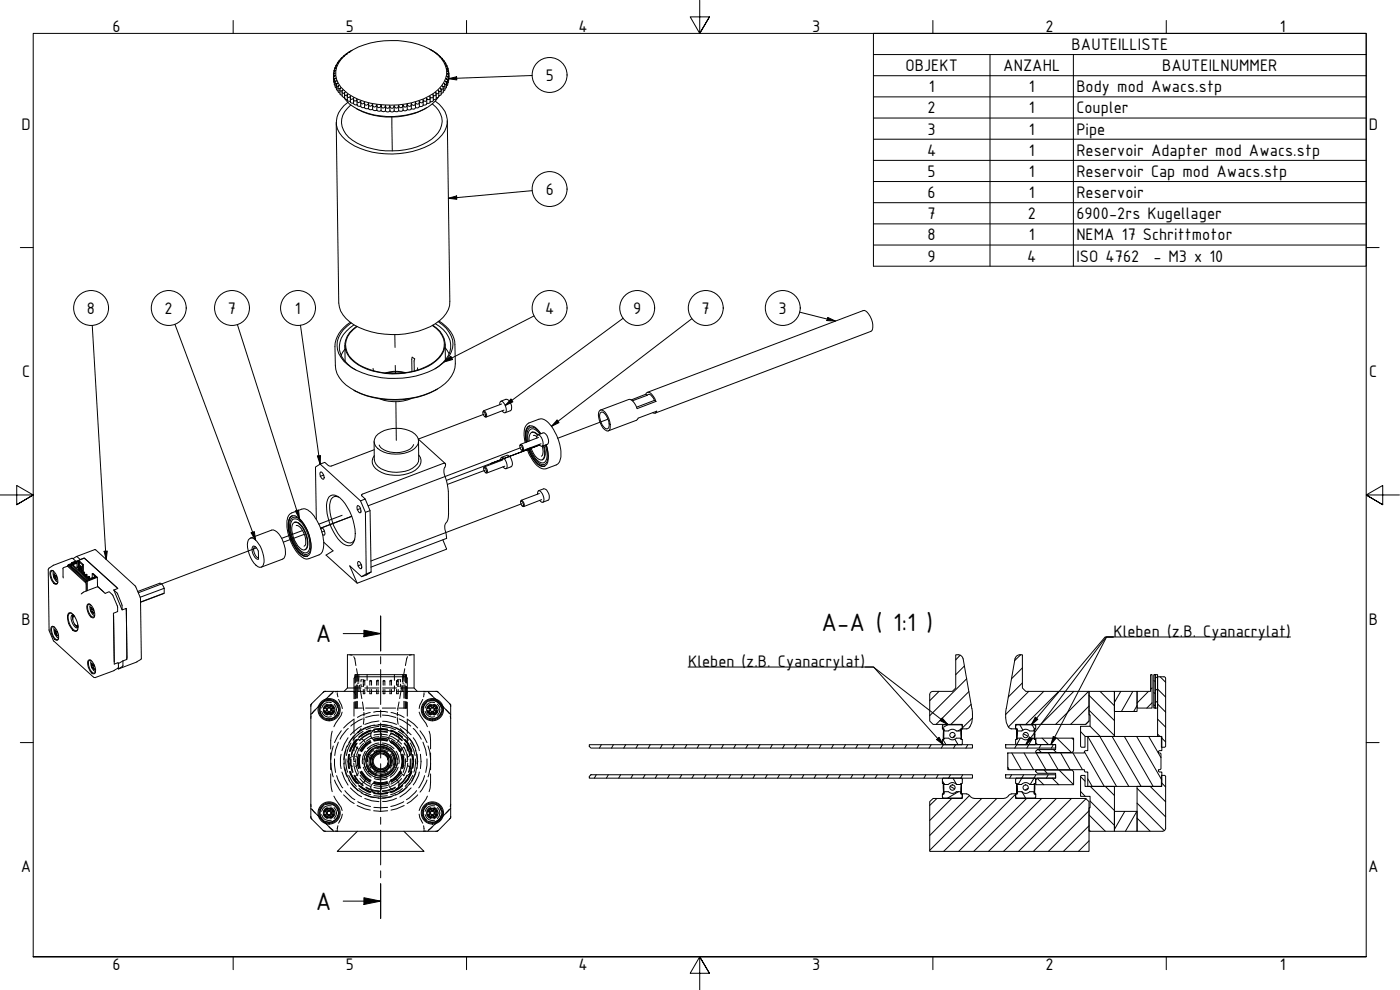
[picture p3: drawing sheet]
<svg xmlns="http://www.w3.org/2000/svg" width="420mm" height="297mm" viewBox="0 0 420 297" stroke-linecap="round" stroke-linejoin="round" font-family="sans-serif">
<defs><g id="words">
<g font-size="8.1">
<text x="246.5" y="189.4">A-A ( 1:1 )</text>
<text x="94.7" y="192.7">A</text>
<text x="94.7" y="273">A</text>
</g>
<g font-size="5.4">
<text x="33.8" y="9.6">6</text>
<text x="103.8" y="9.6">5</text>
<text x="173.6" y="9.6">4</text>
<text x="243.8" y="9.6">3</text>
<text x="313.8" y="9.6">2</text>
<text x="384.1" y="9.6">1</text>
<text x="321.6" y="15">BAUTEILLISTE</text>
<text x="271.8" y="21.3">OBJEKT</text>
<text x="301.1" y="21.3">ANZAHL</text>
<text x="348.7" y="21.3">BAUTEILNUMMER</text>
<text x="163.8" y="24.2">5</text>
<text x="278.8" y="27.7">1</text>
<text x="308.7" y="27.7">1</text>
<text x="323" y="27.7">Body mod Awacs.stp</text>
<text x="278.4" y="34">2</text>
<text x="308.7" y="34">1</text>
<text x="323" y="34">Coupler</text>
<text x="6.5" y="38.9">D</text>
<text x="278.4" y="40.4">3</text>
<text x="308.7" y="40.4">1</text>
<text x="323" y="40.4">Pipe</text>
<text x="410.8" y="38.9">D</text>
<text x="278.3" y="46.7">4</text>
<text x="308.7" y="46.7">1</text>
<text x="323" y="46.7">Reservoir Adapter mod Awacs.stp</text>
<text x="278.4" y="53.1">5</text>
<text x="308.7" y="53.1">1</text>
<text x="323" y="53.1">Reservoir Cap mod Awacs.stp</text>
<text x="163.8" y="58.5">6</text>
<text x="278.4" y="59.4">6</text>
<text x="308.7" y="59.4">1</text>
<text x="323" y="59.4">Reservoir</text>
<text x="278.4" y="65.8">7</text>
<text x="308.4" y="65.8">2</text>
<text x="323" y="65.8">6900-2rs Kugellager</text>
<text x="278.4" y="72.1">8</text>
<text x="308.7" y="72.1">1</text>
<text x="323" y="72.1">NEMA 17 Schrittmotor</text>
<text x="278.4" y="78.5">9</text>
<text x="308.2" y="78.5">4</text>
<text x="323" y="78.5">ISO 4762</text>
<text x="346.1" y="78.5">- M3 x 10</text>
<text x="26.1" y="94.2">8</text>
<text x="49.4" y="94.2">2</text>
<text x="68.4" y="94.2">7</text>
<text x="88.5" y="94.2">1</text>
<text x="163.6" y="94.2">4</text>
<text x="190" y="94.2">9</text>
<text x="210.6" y="94.2">7</text>
<text x="233.7" y="94.2">3</text>
<text x="6.6" y="113.1">C</text>
<text x="410.9" y="113.1">C</text>
<text x="6.5" y="187.4">B</text>
<text x="334.1" y="191.1">Kleben (z.B. Cyanacrylat)</text>
<text x="410.8" y="187.4">B</text>
<text x="206.5" y="200.1">Kleben (z.B. Cyanacrylat)</text>
<text x="6.3" y="261.7">A</text>
<text x="410.6" y="261.7">A</text>
<text x="33.8" y="290.9">6</text>
<text x="103.8" y="290.9">5</text>
<text x="173.6" y="290.9">4</text>
<text x="243.8" y="290.9">3</text>
<text x="313.8" y="290.9">2</text>
<text x="384.1" y="290.9">1</text>
</g>
</g></defs>
<!-- layer: Schraffur (ISO) -->
<g fill="none" stroke="#000" stroke-width=".3">
<path d="M288.2 196.6l-1.4 1.4M289.4 199.8l-2.6 2.6M306.3 196.5l-1.8 1.7M281.8 207.4l-2.8 2.8M284.4 217.5l-1.6 .9M288.4 218.8l-.9 .5M288.5 218.7v.1M288.8 218.6l-.1 .1M290.1 203.6l-11.1 11.1M290.8 207.5l-9.9 9.8M291.5 211.3l-6.1 6M291.8 215.4l-3 3"/>
<path d="M306.1 217.5l.9 1.6M306.8 204.9l-4.2 4.3M306.8 200.4l-3.3 3.3M308.7 207.4l-6.9 7M309.8 217.5l.7 1.2M313.2 207.4l-10.6 10.7M317.8 207.4l-10 9.9M322.3 207.4l-9.9 9.9M324.3 219.5l1.4 1.5M326.7 207.4l-9.9 9.9M326.8 216.3l-1 1M326.8 211.8l-5.5 5.5"/>
<path d="M326.8 213.1l7.7 7.6M326.8 208.6l7.7 7.6M327.2 217.9l3 3.1M330.1 207.4l4.4 4.4M336.4 207.4l-1.9 3.3M340 207.4l-3.5 6.1M341.2 211.7l-1 1.8M344.7 207.4l-3.5 3.5M345.8 210.9l-1.6 1.6M345.8 206.4l-.5 .4M346.3 211.5l.4 .3M346.3 207.8l.4 .3"/>
<path d="M346.3 204.2l.4 .3M346.7 207.1l.7-.4 2.4 2.5M347.4 215.8l2.4 2.4M347.4 211.3l2.4 2.4M347.4 210.4l-.7 .4M347.4 203.1l-.7 .3M348.2 203.1l1.6 1.6M178.9 232.5l-.5 1M180.5 223.4l-.6 1.1M182.6 232.5l-.6 1M184.1 223.4l-.6 1.1M186.2 232.5l-.5 1"/>
<path d="M187.8 223.4l-.6 1.1M189.9 232.5l-.5 1M191.5 223.4l-.6 1.1M193.6 232.5l-.6 1M195.1 223.4l-.5 1.1M197.2 232.5l-.5 1M198.8 223.4l-.6 1.1M200.9 232.5l-.6 1M202.4 223.4l-.5 1.1M204.6 232.5l-.6 1M206.1 223.4l-.6 1.1M208.3 232.5l-.7 1"/>
<path d="M209.8 223.4l-.6 1.1M211.9 232.5l-.6 1M213.4 223.4l-.5 1.1M215.6 232.5l-.6 1M217.1 223.4l-.6 1.1M219.3 232.5l-.6 1M220.8 223.4l-.6 1.1M222.9 232.5l-.6 1M224.5 223.4l-.7 1.1M226.6 232.5l-.6 1M228.1 223.4l-.6 1.1M230.3 232.5l-.6 1"/>
<path d="M231.8 223.4l-.6 1.1M233.9 232.5l-.5 1M235.5 223.4l-.6 1.1M237.6 232.5l-.6 1M239.1 223.4l-.6 1.1M241.2 232.5l-.5 1M242.8 223.4l-.6 1.1M244.9 232.5l-.6 1M246.4 223.4l-.5 1.1M248.6 232.5l-.6 1M250.1 223.4l-.5 1.1M252.2 232.5l-.5 1"/>
<path d="M253.7 223.4l-.5 1.1M255.9 232.5l-.6 1M257.4 223.4l-.5 1.1M259.6 232.5l-.6 1M261.1 223.4l-.6 1.1M263.3 232.5l-.7 1M264.8 223.4l-.6 1.1M266.9 232.5l-.6 1M268.4 223.4l-.6 1.1M270.6 232.5l-.6 1M272.1 223.4l-.6 1.1M274.3 232.5l-.6 1"/>
<path d="M275.8 223.4l-.6 1.1M277.9 232.5l-.6 1M279.5 223.4l-.7 1.1M281.2 239.6l-2.2 2.1M281.6 232.5l-.6 1M282.8 234.3l.7 1.1M283 221.9l.9 1.5M283.1 223.4l-.6 1.1M285.2 236l1.2 .7M285.2 232.5l-.5 1M285.6 239.6l-6.6 6.6M286 233.5l1.1 1.9"/>
<path d="M286.6 221.8l.9 1.6M286.6 220.6l-.7 .7M286.8 223.4l-.6 1.1M287.7 237.5l-3.3 1.9M288.4 237.7l.1 .2M288.9 232.5l-.5 1M290.4 223.4l-.5 1.1M291 238.7l-12 12M294.6 239.6l-15.6 15.5M299.1 239.6l-15.9 15.8M302.5 230.2l.4 .7M303.6 232.5l-.6 1"/>
<path d="M303.7 225.9l2.8 5M304.8 238.3l-17.1 17.1M305.2 235.9l-.1 .2M306.2 221.5l-1.7 3M306.7 237.5l1.1 1.9M307.2 232.5l-1.6 2.9M307.2 220.2l1.3 .7M307.3 225.9l2.9 5M308.1 239.6l-15.9 15.8M308.5 236.5l-.8 .5M309.9 221.5l-1.7 3M310.6 220.3l-.2 .3"/>
<path d="M310.7 238.2l.1 .2M310.9 232.5l-1.7 2.9M311 225.9l2.9 5M311.3 233.5l1.9 1.9M311.7 224.9l.8 .9M312.4 223.4l-.6 1.1M312.6 239.6l-15.9 15.8M312.7 221.5l1.9 1.9M313.4 231.1l.9 .9M314.6 232.5l-.6 1M314.6 225.9l3 5M315.8 233.5l2 1.9"/>
<path d="M316.1 223.4l-.6 1.1M316.2 224.9l.9 .9M317.1 239.6l-15.9 15.8M317.2 221.5l4.4 4.3M317.9 231.1l4.3 4.3M318.3 225.9l2.9 5M321.6 239.6l-15.9 15.8M321.7 221.5l.5 .5M322 225.9l2.9 5M324.3 233l1.3 1.4M324.3 237.5l1.4 1.4M325.4 225.5l6 10.5"/>
<path d="M325.9 239.6l-15.8 15.8M326.5 233.7l1.3 2.3M326.5 221l8.6 15M327.2 236l7.3 7.2M330.1 221l8.7 15M331.7 236l2.8 2.7M333.8 221l8.7 15M337.4 221l8.7 15M341.1 221l7.6 13M341.2 236.5l8.6 8.6M344.7 221l3.7 6.3M345.2 236l4.6 4.6"/>
<path d="M347.4 220.3l.7 .7M348.4 221l.3 .3M348.6 234.8l1.2 1.3M348.6 221.3l1.2 1.3M326.8 252.3l-3.1 3.1M326.8 247.8l-7.6 7.6M326.8 243.3l-12.2 12.1M326.8 244.5l4.9 4.9M326.8 249l.4 .4M327.2 240.3l7.3 7.3M337.6 243.4l-3.1 5.4M341.2 243.4l-3.4 6"/>
<path d="M341.2 245.5l4 3.9M341.2 241l8.2 8.2"/>
</g>
<g fill="none" stroke="#000" stroke-width=".3">
<path d="M117.6 35.1l.1 10.2M118.5 100.4l.1 3.9M118.6 109.7l.1 2.4M118.8 120.5l.1 11.6M145.4 124.3l-19.9 7.4M147.3 139.1l14.6-5.6-27.9 10.6M156.4 134.3l-45.9 17.5M182.4 125.8l-15 5.7M90.8 159.2l-6.3 2.3M97.2 142.5l-1.1 .4M97.3 159.3l-.7 .3M102.7 154.6l-7 2.7"/>
<path d="M105.5 154.9l-9.3 3.6M108.2 152.6l-1 .4M145.6 141.1l-11.3 4.2M156.7 151.1l-45.4 17.2M77 164.4l-35.5 13.4M91.3 160.3l-6.3 2.4M108.5 169.4l-1.1 .4"/>
</g>
<!-- layer: Sichtbar (ISO) -->
<g fill="none" stroke="#000" stroke-width=".3">
<path d="M100.8 19.7v.2M101.2 19v.1M101.7 18.2l.1 .1M102.4 17.5v.1M103.1 16.9h.1M103.3 16.8a23.1 23.1 0 0 1 18.2-4.4 15.5 15.5 0 0 1 11.7 6.3 6.2 6.2 0 0 1-1.8 8.2 23.1 23.1 0 0 1-18.2 4.4 15.5 15.5 0 0 1-11.7-6.3 6.4 6.4 0 0 1 1.8-8.2zM103.9 16.2h.1M104.8 15.6h.1M128.9 14.7l1.7 1 2.1 1.8 .1 .2-.3-.1 .7 .5 .1 .2h-.3l.7 .5 .1 .3-.3-.1 .7 .7h-.4l.7 .8h-.5l.6 .9-.5-.1 .6 .8-.5-.1 .5 .7-.1 .3-.6-.2 .6 .7-.1 .3-.6-.3 .4 .9-.3 .2-.4-.3 .4 .9-.3 .1-.5-.2 .3 .7-.2 .3-.6-.3 .3 .9-.9-.2 .2 .9h-.4l-.4-.3 .2 .8-.6 .2-.4-.4v1l-.8-.3a.57 .57 0 0 1-.1 .9 .57 .57 0 0 1-.8-.4l.1 .5-.3 .5-.8-.5a.6 .6 0 0 1-.2 1 .6 .6 0 0 1-.9-.5 .63 .63 0 0 1-.2 1 .63 .63 0 0 1-.9-.6v.5a.48 .48 0 0 1-.8 .4l-.3-.5a.64 .64 0 0 1-.5 .9 .64 .64 0 0 1-.8-.6 .66 .66 0 0 1-.4 .9 .66 .66 0 0 1-.8-.6 .65 .65 0 0 1-.5 .8 .65 .65 0 0 1-.8-.6 .65 .65 0 0 1-.6 .8 .65 .65 0 0 1-.7-.7 .68 .68 0 0 1-.6 .8 .68 .68 0 0 1-.7-.7 .67 .67 0 0 1-.7 .8 .67 .67 0 0 1-.6-.8 .65 .65 0 0 1-.7 .8 .65 .65 0 0 1-.6-.8 .68 .68 0 0 1-.7 .7 .68 .68 0 0 1-.6-.8 .66 .66 0 0 1-.8 .7 .66 .66 0 0 1-.5-.9 .66 .66 0 0 1-.8 .7 .66 .66 0 0 1-.5-.9 .64 .64 0 0 1-.7 .7 .64 .64 0 0 1-.5-.9 .64 .64 0 0 1-.8 .6 .64 .64 0 0 1-.4-.9 .62 .62 0 0 1-.8 .5 .62 .62 0 0 1-.3-.9l-.9 .5-.3-.5 .1-.5-.6 .5-.4-.2v-.8a.58 .58 0 0 1-.9 .5 .58 .58 0 0 1-.1-1 .55 .55 0 0 1-.8 .4 .55 .55 0 0 1 0-1l-.9 .4-.1-.4 .2-.5-.4 .3-.5-.1 .2-.9-.4 .3h-.5l.2-1-.7 .3 .2-1-.4 .3-.3-.1 .3-.9-.6 .3-.1-.1 .4-.9-.7 .1 .5-.9-.7 .1 .5-.8-.5 .1 .5-.9-.5 .1 .6-.9h-.5l.7-.7h-.4l.7-.8-.4 .1 .7-.9-.3 .2 .2-.3 .6-.6-.2 .2 .1-.2 1.5-1.5 2.3-1.5M129.7 15.2h.1M130.6 15.7h.1M131.4 16.3v.1"/>
<path d="M132.1 17v.1M132.8 17.6v.2M133.3 18.3v.2M133.8 19.1l.1 .2M134.2 19.8v.3M100.1 22.7v1.3M100.1 22v.5M100.1 23.5v1.1l.2 .2M100.2 21.2v.4M100.3 24.2v1.1l.3 .3M100.5 20.4v.4M100.6 24.9v1.2l.4 .3"/>
<path d="M101 25.7v1.1l.5 .4M101.4 26.3l.1 1.4 .5 .2M102 27l.1 1.4 .6 .2M102.7 27.7v1.1l.4 .4h.3M103.2 29.2a13.7 13.7 0 0 0 9.3 5.3 22.2 22.2 0 0 0 17.2-3.3l1.8-2M103.4 28.2l.1 1.4 .8 .2M104.2 28.8l.1 1.4 .9 .2M105.2 29.3v1.5l.9 .1M106.1 29.8v1.3a.78 .78 0 0 0 1.1 .3M107.1 30.2l.1 1.3a.78 .78 0 0 0 1.1 .3M108.3 30.6v1.3a.75 .75 0 0 0 1.1 .3M109.4 30.9v1.4a.86 .86 0 0 0 1.2 .2"/>
<path d="M110.6 31.2l.1 1.6 .6 .1 .5-.1M111.8 32.8l.4 .3 .9-.1 .1 .2a.84 .84 0 0 0 1.2-.1l.1 .2a.85 .85 0 0 0 1.2-.1M111.8 31.4v1.4M113.1 31.5v1.5M114.4 31.6v1.5M115.7 33.2a.77 .77 0 0 0 1.3 .1M115.7 31.7v1.5M117 31.7v1.6M117 33.3a.76 .76 0 0 0 1.3 0M118.3 31.7v1.6M119.6 33.1a.77 .77 0 0 1-1.3 .2M119.6 31.6v1.5"/>
<path d="M120.9 31.5l.1 1.5M121 33a.77 .77 0 0 1-1.4 .1M122.2 31.4v1.4M123.4 31.2v1.6l-.6 .2-.6-.2a.76 .76 0 0 1-1.2 .2M124.7 30.9v1.4a.77 .77 0 0 1-1.3 .3M125.9 30.6v1.4a.75 .75 0 0 1-1.2 .2M127 30.3v1.3a.83 .83 0 0 1-1.1 .3M128 32.3a22.3 22.3 0 0 1-21 .3M128.1 29.8v1.4l-.4 .3h-.7M129.1 29.4l-.1 1.4-.9 .2M129.7 31.2a6.1 6.1 0 0 1-.2 10.6 22.8 22.8 0 0 1-23.7 .3 6.1 6.1 0 0 1-.5-10.6M130 28.9v1.4l-.9 .2"/>
<path d="M130.6 30.3a6.7 6.7 0 0 1 2.1 10.2 18.9 18.9 0 0 1-12.9 5.6 22.4 22.4 0 0 1-16.1-4.1 6.5 6.5 0 0 1-.4-10.3l1.1-1M130.9 28.3l-.1 1.5-.8 .1M131.7 27.7v1.2l-.4 .4h-.4M131.8 28.7l-.1 .2M132.4 27.1l-.1 1.4-.6 .2M133 26.5v1.3l-.6 .2M133.5 25.8v1.1l-.5 .4M134 25.1v1.1l-.5 .3M134.2 36.2l.8 54.2a8 8 0 0 1-4.4 6.7 25.5 25.5 0 0 1-24.3 .4 8.5 8.5 0 0 1-4.6-6.6l-.8-54.1M134.3 24.4l.1 1-.4 .4M134.5 20.6v.3M134.6 23.6v1.1l-.3 .3"/>
<path d="M134.6 21.3l.1 .6M134.7 22.8l-.1 1.4M134.7 22.1v1.2M106.2 97.5a8 8 0 0 0-4.3 7.4 9.1 9.1 0 0 0 4.8 6.1M129.7 97.6a6.1 6.1 0 0 1 .9 10.8 22 22 0 0 1-23.9 .3 6 6 0 0 1-.7-9.8l1.2-.9M129.9 97.6a6.6 6.6 0 0 1 3.4 7.4 12.5 12.5 0 0 1-9.9 6.6 21.9 21.9 0 0 1-17.2-3.1 5.9 5.9 0 0 1-.3-9.6l1.1-1M130.7 97.1a7.5 7.5 0 0 1 4.3 8.5 9.6 9.6 0 0 1-4.4 5.1M131.5 96.5a8.7 8.7 0 0 1 4.5 6.7 8.3 8.3 0 0 1-4.4 6.8 26.9 26.9 0 0 1-26 .3 8.4 8.4 0 0 1-4.4-7.8 9.3 9.3 0 0 1 4.2-5.6M131.8 96.3a8.8 8.8 0 0 1 4.7 7.1l.2 5.7a8.9 8.9 0 0 1-4.5 7 27.3 27.3 0 0 1-26.9 .4 8.5 8.5 0 0 1-4.7-6.8l-.1-5.8a9.1 9.1 0 0 1 4.7-7.2M103.5 104.8l-1.1 1.8M103.5 103.6l.1 4.8M112 110.5l.1 .7"/>
<path d="M121.4 111.9l-3.3-.3-2.2 .3M121.7 111.8a10.7 10.7 0 0 0-6.1 .1M123.5 119.6a12.6 12.6 0 0 1-9.5 .1M124.3 111.3v-3l.2-.6-.8-.5-.1 4.3M125.3 110.3l-.1 .7M131.3 116.7a26.7 26.7 0 0 1-25.1 .4M133.6 104.3l1.2 1.9M133.6 103.2l.1 4.8M193.8 118.3l.2-.4a1.12 1.12 0 0 1 1.6 .4l1.2 2.1M194.2 118.6l.3-.3a1.51 1.51 0 0 1 1.6 1.1l.3 .7M194.3 117.7l64.7-24.5a3 3 0 0 1 2.6 2.6l.3 1.6a1.92 1.92 0 0 1-.5 2l-64.7 24.5M96.1 139.2l-1.4 .9 .2 15.7"/>
<path d="M112.3 134.9l-12.8 4.9-.9-.1-1.1-1-1.4 .5 12.1 11.1 1.4-.6-1.1-1.1 .3-.3 24.4-9.3 .4 .1 .1 .8-.4 .7-.1 1.1 1 3.6 .4 2.1v6.8a4 4 0 0 1-1 3.1l-.1 1.6 .5 2.6-22.7 8.7M112.8 130.9a9.4 9.4 0 0 1 11.8-.6 2.83 2.83 0 0 1-1 4.9 10.2 10.2 0 0 1-10.3-.7 2.62 2.62 0 0 1-.5-3.6zM124.1 133.4l-.1 .4a6.7 6.7 0 0 1-7 1.8l-1.6-.5a2.51 2.51 0 0 1-1.6-1.6M125.5 131.7l8.1 7.4M125.6 132.3l.1 5.4a4.6 4.6 0 0 1-4.1 3.7 8.7 8.7 0 0 1-8.7-2l-.6-1.5v-5.4M125.7 136.5a2.98 2.98 0 0 1-1 4.6 10.9 10.9 0 0 1-12-.5 2.72 2.72 0 0 1-.4-3.9M145 123.7l.2-.5 .5 .4a1.2 1.2 0 0 1 .2 1.5l-.5-.1M145 123.5l.5 .3 .3 .8-.1 .4-.4-.2a1.08 1.08 0 0 1-.3-1.3zM150 121.4v-.5l.4-.5a2.79 2.79 0 0 1 1.3 3.4l-.3 .1-.7-.6M150.2 138.2l.2-.9 .2-.1a2.68 2.68 0 0 1 1.4 3.4h-.4l-.7-.5M150.3 120.4l1.5-.6a1.52 1.52 0 0 1 1.6 1.4l.1 1.7-1.9 .9M150.6 137.2l1.5-.6a2.29 2.29 0 0 1 1.4 3.3l-1.7 .7"/>
<path d="M150.6 121.2l-5.4 2M150.8 138l-5.4 2.1M151.3 123l-5.4 2.1M151.5 139.9l-5.4 2M156 133.7l.2-.4a1.41 1.41 0 0 1 .8 1.9l-.5-.1M156.1 133.6a.92 .92 0 0 1 .5 1.5l-.5-.6zM157.6 132.8l-.3-2.1a3.6 3.6 0 0 1 1.4-3.8l3-1.1a3.6 3.6 0 0 1 3.8 2.1 14.2 14.2 0 0 1 2.7 9.7l-.2 .9-.7 .8-3.4 1.3a3.9 3.9 0 0 1-3.8-2.2l-1.1-1.7-.8-2M158.6 134.5a8.7 8.7 0 0 0 3.7 5.2l1.2 .2M158.9 127.8a2.65 2.65 0 0 0-1.2 2.6l.2 2.2M158.9 127.7a3.3 3.3 0 0 0-1 3.8l.2 1.1M159.6 129.7h.1a1.83 1.83 0 0 1 1.8 .7M160.1 130.7l1 .3"/>
<path d="M161.1 131.5l.1-.9 .3-.1a2.67 2.67 0 0 1 1.3 3.3l-.7-.1-.3-.4M161.3 130.5a1.3 1.3 0 0 0-2.2-.3l-.4 1.3 .1 .8M161.4 130.5l1.5-.6a2.29 2.29 0 0 1 1.5 3.3l-1.7 .7M161.6 131.2l-5.4 2.1M162 130.2a2.53 2.53 0 0 0-2.8-1.4 3.4 3.4 0 0 0-.7 3.6M162.2 130.2a3.7 3.7 0 0 0-2.9-2 3.8 3.8 0 0 0-1 4.3M162.3 130.1a4.4 4.4 0 0 0-3.1-2.4 1.79 1.79 0 0 0-1.5 1.9l.2 3.1M162.4 133.1l-5.4 2.1M162.8 133.9a2.96 2.96 0 0 1-.3 3M163.1 133.7a4 4 0 0 1-.3 4.3 3.4 3.4 0 0 1-3.1-2.8l-.4-.9M163.3 133.7a3.5 3.5 0 0 1-.5 4.2l-.1 .1M163.6 133.5a5.2 5.2 0 0 1-.1 5.2 1.78 1.78 0 0 1-2.3-.6l-1.2-1.6-1-2.1"/>
<path d="M163.9 133.5a6.7 6.7 0 0 1 0 5.5 1.46 1.46 0 0 1-2.2-.1 9.9 9.9 0 0 1-2.9-4.4M164 133.4l.3 1.2a5.4 5.4 0 0 1-.6 5.1 1.78 1.78 0 0 1-2.3-.4l-.7-.7a10.7 10.7 0 0 1-2.2-4l.5 1.2a6.6 6.6 0 0 0 3.9 4.1h.5M180.1 124l.3-.3a1.56 1.56 0 0 1 1.7 1.2 3.2 3.2 0 0 1 .3 3.7 2.77 2.77 0 0 1-2.3-2.6l-.1-.8zM180.1 123a1.76 1.76 0 0 1 1.8 1.1l.5 .8a4.7 4.7 0 0 1 .4 4.2 1.31 1.31 0 0 1-1.8-.6l-1.1-2.3a3.1 3.1 0 0 1 .2-3.2zM189.4 120l4.4-1.7 .4 .3-4.4 1.7M195.9 123.8a.73 .73 0 0 0 1.2-.4l-5.6 2.1-.5 .6-8.4 3.2M196.4 120.1l.4 .3M196.4 120.1l-5.3 2.1M196.8 120.4l-5.6 2.2a3.1 3.1 0 0 0-2.5-2.7l-8.5 3.1M86.9 154.3l3.7-1.5a3.6 3.6 0 0 1 3.7 2.1 12.8 12.8 0 0 1 2.5 10.6l-1 1-3.1 1.1a3.9 3.9 0 0 1-3.7-2.1 14.1 14.1 0 0 1-2.7-10.1zM87.4 154.9a1.94 1.94 0 0 1 2.5 .7 11.9 11.9 0 0 1 3.2 10.4 1.56 1.56 0 0 1-2.7 .4 11.9 11.9 0 0 1-3.7-10.3zM87.7 155.4a1.84 1.84 0 0 1 2.3 .5 10.5 10.5 0 0 1 2.9 9.8 1.61 1.61 0 0 1-2.7-.1 10.5 10.5 0 0 1-2.9-9.8z"/>
<path d="M87.7 154.7a4.6 4.6 0 0 0-.9 4.7 11.2 11.2 0 0 0 4.3 7.3l1.2 .2M87.7 154.8a2.43 2.43 0 0 0-1.1 2.5 12.5 12.5 0 0 0 3.8 9.1l.7 .4 1.2 .1M87.8 155.9a1.77 1.77 0 0 1 2.2 .5 10.4 10.4 0 0 1 2.8 8.5 1.36 1.36 0 0 1-2.3 .6 9.5 9.5 0 0 1-3-9.1zM87.9 157a1.27 1.27 0 0 1 2 .3 8.3 8.3 0 0 1 2.2 6.8 1 1 0 0 1-1.5 .7 7.9 7.9 0 0 1-2.9-7.2zM88.4 156.7a1.9 1.9 0 0 1 2.3 1.2 7.3 7.3 0 0 1 1.3 6.7l-.5 .4M88.9 157.7a3.1 3.1 0 0 1 2.4 2.6l.5 2.4a.94 .94 0 0 1-.6 1.2M96.1 141.8l.4-.1 .5 .7a1.1 1.1 0 0 1 0 1.4l-.7-.7zM96.3 158.7l.3-.3 .6 .6a.97 .97 0 0 1-.1 1.6l-.3-.3M98.7 149.1a2.17 2.17 0 0 1 3.3 .3 15.1 15.1 0 0 1 4.4 12.7 1.95 1.95 0 0 1-1.4 1.6 1.95 1.95 0 0 1-2-.5 15.2 15.2 0 0 1-4.9-12.6zM101.7 149.1a1.68 1.68 0 0 0-2.6 1.4 13.9 13.9 0 0 0 4.5 12 1.78 1.78 0 0 0 2.9-.7M107.3 151.7a1.51 1.51 0 0 1 .8 2.1 1.63 1.63 0 0 1-.8-2.1zM108.2 150.3l1.5 3.4 .2 18.5-1.4 .8"/>
<path d="M109.6 149.7l1.5 3.5 .3 18.4M111.1 153.2l-1.4 .5M145.2 140.4l.2-.3a1.32 1.32 0 0 1 .7 1.8l-.4-.1M145.3 140.3a.92 .92 0 0 1 .4 1.5l-.2-.1a1.08 1.08 0 0 1-.2-1.4zM156.3 150.5l.2-.4 .5 .4a1.2 1.2 0 0 1 .2 1.5l-.5-.2M156.3 150.4a.96 .96 0 0 1 .5 1.5l-.4-.5zM161.3 148.3l.2-.9 .2-.2a2.79 2.79 0 0 1 1.3 3.5h-.3l-.7-.5M161.6 147.2l1.5-.5a1.52 1.52 0 0 1 1.6 1.4l.1 1.7-1.9 .9M161.9 148.1l-5.4 2M162.6 149.9l-5.4 2.1M15.3 171.2a2.4 2.4 0 0 1 2 2.3 1.57 1.57 0 0 1-.3 1.8 2.93 2.93 0 0 1-2-3.3zM16 171.3l-.6 .1a3.3 3.3 0 0 0 1.4 3.7l.5-.3"/>
<path d="M16.1 171.4a2.99 2.99 0 0 0 1.2 3.3M16.1 172.3l.2-.2 .1 .6 .4-.1 .2 .5-.2 .2 .1 .7-.3-.4a1.07 1.07 0 0 1-.5-1.3zM16.1 172.3h.2M16.4 173.5l.4-.2-.5 .2M16.4 172.6l-.2 .1M16.8 173.5l-.2 .1M16.8 173.3l-.3 .2M16.9 172.6l-.3 .1M16.9 172.8l-.7 .2M16.9 172.7l-.7 .2M17 172.8l-.9 .3M17 173.8l-.1 .2"/>
<path d="M18.9 170.6l.1 2.8M19.1 170.3l-.2 .3M20.3 169.9l-1.2 .4M20.3 169.9l5.4 4.9M20.3 169.6v.3M20.6 169.4l5.6 5M20.6 169.5l3.1-1.3 .2 .2-2.9 1.1 5.2 4.7 2.9-1.1 .1 .1M21.5 169.8v-.4l4.9 4.6 1.5-.5M21.5 169.4l1.4-.6 .2 .2-1.3 .5 4.7 4.2 1.3-.4 .1 .1M21.5 168.9l3.9-1.3 9.9 9M21.7 169l-.2-.2 1.2-.4-1-.9-5.7 2.1-1.5 1.1 .2 18.3M22.7 168.4l-.3 .2"/>
<path d="M22.9 167l5.8-2 12 10.9 1.3 3.2 .4 18.4-.1 .4-1.2 .7-5.5 2.1M22.9 167l1.2 .9 1.2-.5 10.1 9.2-1.2 .4M22.9 167l-1 .6M23.1 170.2l.3-.2v-1.4l.5-.1 1.1 .9 .1 2.3M23.1 169v1.4l.5-.2v-1.4l.3-.1v1.7M23.4 168.6l.2 .2M23.4 170l.2 .2M23.6 170.5h.4h-.4v.6M23.7 171.2v-.6l.3-.1v.9M23.9 168.7l.9 .8 .2-.1M23.9 168.4v.1M24.1 167.9l-.3 .2"/>
<path d="M24.4 178.2l.7-.5 4.2-1.7 2.3 2 1.2-.5 1 1 1.5 3.7v1.3l-1.3 .5 .3 15.2 1.2-.4v1.5l-1.3 .9-5.5 2-.7-.1M24.4 169.9v.8M24.4 170.7l-.3 .1v-1.1l.3 .3v1.1l-.3-.3M24.4 171.9v-.7h.3v.9M24.5 171.1l.2 .1-.4-.1v.6M24.5 171l-.2 .1M24.8 169.5v2.7l.2-.1M25.1 172.5v-.6l.3-.1v.9M25.2 171.7l.2 .1h-.4v.5M25.3 167.4l-.3 .2M25.4 172.5l.3 .2M25.7 174.8l.1 .4v2.1"/>
<path d="M25.7 174.8v-.3l.3-.1 .1 2.9M25.7 172.4l.4 .1-.2-.2-.1 .3-.1-.2v.6M25.9 173.2l-.1-.6 .3-.1 .1 .9M26 174.4l-5.3-4.9-.4 .1 5.4 4.9M26.2 173.1l.2 .2M26.4 173.1h.5h-.5v.6M26.4 174v.1M26.9 173.6v-.5l-.3 .1v.5M27.7 172.1v1.2M28.2 173.4l-.1-.1v.2M28.4 173.2l-.1-.1v.3M29 173.2l-.6 .1"/>
<path d="M29 173l-1.1-.9h-.2l.9 .9-.3 .1M29.3 176.1l-.1-2.9-3 1.2v2.8M29.3 175.9l1.8 1.7M34.2 177l1.1 1.2 1.3 3.2v1.6l1.3-.5 .2 15.4-1.2 .4M34.2 177l2.4 6M49.3 176.5v1.5l-.2 .1-6.9 2.6M49.3 176.5l-.5-1-.9-.5-6.6 2.5M49.3 178l-7.1 2.6M49.3 176.5l-7.2 2.7M74.9 161.6a1.56 1.56 0 0 1 2.1 .8 8.9 8.9 0 0 1 2.1 7 1.05 1.05 0 0 1-1.7 .6 8.2 8.2 0 0 1-2.9-8zM75.1 161.5l6.4-2.4a3.6 3.6 0 0 1 3.1 2.6l.4 1a5.7 5.7 0 0 1 .2 4.8l-6.8 2.7M75.9 163.9l.2-.1a2.11 2.11 0 0 1 1.4 1.5l.1 2.5a2.32 2.32 0 0 1-1.9-2.4z"/>
<path d="M76.7 164.1h-.3a2.58 2.58 0 0 0 1.2 3.3M107.4 168.6l.4-.1 .5 .7a1.26 1.26 0 0 1 .1 1.5 1.71 1.71 0 0 1-1-2.1zM109.9 172.2l1.5-.6-1.4 .9-1.5 .5-3.5-3.2 2.2 5.2M132.9 162l1.1 2.8-26.8 10.2-9.3-8.5 2-1.2-2.7-2.6M14.7 189.2l1.5 3.2M14.7 188.9l.1 .3M15.5 188a1.25 1.25 0 0 1 1.5 1 2.58 2.58 0 0 1 .1 3.1 3.2 3.2 0 0 1-1.6-4.1zM16.2 188.1l-.3-.1a2.19 2.19 0 0 0 .1 2.9 1.29 1.29 0 0 0 1.3 1l.3-.3M16.2 192.4l11.8 10.7M16.3 188.1a3.1 3.1 0 0 0 .8 3.1M16.4 189h.2M16.5 188.9l.2 .6 .4-.1 .2 .5-.3 .3 .3 .5-.2 .1a1.44 1.44 0 0 1-.6-1.9z"/>
<path d="M16.6 190.3l.4-.2-.4 .2M16.7 189.5h-.3M17 190.3l-.2 .1M17 190.2l-.3 .1M17.1 189.5h-.3M17.1 191.2l.5 .3M17.1 189.6l-.7 .3M17.1 189.5l-.7 .2M17.3 190.7l-.2 .1M20.7 183.9a1.68 1.68 0 0 1 1.8 1.2l.4 .8a4 4 0 0 1 .2 3.4l-.4 .2a4.2 4.2 0 0 1-2.4-4.1v-.7zM21.5 184l-.4-.1a1.21 1.21 0 0 0-.7 1.6l.7 2.3a1.82 1.82 0 0 0 2 1.4l.3-.4M21.8 185.9v-1.1l.2-.4-.3 .1a3.1 3.1 0 0 0 1.5 3.9l.2-.1-1-1.1"/>
<path d="M22.1 184.6l-.1 .2M22.2 184.8l-.4 .4M22.4 185h-.2a1.48 1.48 0 0 0 .1 2.1l.6 .7 .5-.3M22.8 187.7l.6 .2M23.2 187.9l.2 .1M26.4 181.3a1.25 1.25 0 0 1 1.4 .9l.3 .7a2.3 2.3 0 0 1-.1 2.5 3.2 3.2 0 0 1-1.6-4.1zM26.6 198a1.22 1.22 0 0 1 1.4 1 2.47 2.47 0 0 1 .3 3.2 2.93 2.93 0 0 1-2-3.3zM27.1 181.3h-.4a2.43 2.43 0 0 0 .5 3.3l.7 .6h.3l.2-.4M27.2 181.4a2.91 2.91 0 0 0 .7 3.1M27.2 182.3l.2-.1 .1 .5h.4l.2 .4-.3 .3 .3 .5-.2 .2-.5-.5zM27.2 182.3h.2M27.3 198.1l-.3-.1a2.34 2.34 0 0 0 .1 3 1.22 1.22 0 0 0 1.3 .9l.2-.2"/>
<path d="M27.4 198.2a2.99 2.99 0 0 0 1.2 3.3M27.4 199.1l.2-.1 .2 .6 .3-.1 .2 .4-.2 .2 .3 .7-.2 .1-.8-1zM27.4 199.1h.2M27.5 183.5l.3-.1-.4 .2M27.5 199.8l.8-.2-.9 .3M27.5 182.7l-.2 .1M27.6 182.8l.3-.1-.6 .2M27.7 199.5l-.2 .1M27.8 183.4l-.2 .2M27.9 183.6l-.3 .1M27.9 184.5l.5 .3M28 182.9l-.8 .2"/>
<path d="M28 182.8l-.7 .2M28.1 183.9l-.2 .2M28.2 199.5l-.3 .1M28.2 199.6l-.6 .2M34.1 184.6l.2 14M36.9 198.3v1.5l-1.3 .8h-.2M36.9 198.3l-1.4 .8M37.8 182.5l.3 14.7-.2 .7M289 197.7l-.3-.8a1.95 1.95 0 0 0-1.9-.4v9.9l-1 1h-5.8a.99 .99 0 0 0-1 1v7.9l1 1h8.8v1.4l1.6-.1 .6-.5M289.1 197.7l2.6 14.9M304.6 197.7l-2.8 16.6M306.1 196.5h.7v9.9l1 1h19v8.9l-1 1h-21v1.4l-1.5-.1-.7-.5a5.4 5.4 0 0 1-.8-3.8"/>
<path d="M306.1 196.5l-.8 .2-.7 1M27.7 200.3l.4-.2-.5 .3M28.1 200.2l-.3 .1M28.1 200.3l-.2 .2M28.3 200.7l-.1 .2M35.3 200.5l.1 .1M93.5 211.1l-.2 .3v34l.2 .3M93.6 211.2l-.3 .7M97.5 213.7l.5 .5M97.7 207.4l-.7 .3M97.9 213.2h.3M97.9 212.7h.3"/>
<path d="M98 211.6l.7 .6 .8-.6a.66 .66 0 0 1-.4 .7 .66 .66 0 0 1-.7-.2zM98 211.7l-.5 .5M98 213h.2M98.2 212.7l-.7-.6 .5 .9-.5 .7 .7-.5M98.2 212.7v.5M98.2 213.1l.4 .4M98.6 212.1l-.4 .6M98.6 213.5l-.6 .7M98.6 213.5v.2M98.7 213.7l-.7 .5M98.7 213.4l.3 .1M98.7 213.4l-.1 .1"/>
<path d="M98.7 212.2v.3M98.7 213.4v.3M98.9 212.1l.4 .6M98.9 213.5v.2M99 213.5l.5 .7-.8-.5M99.3 213v.2M99.3 212.7l.7-.6-.5 .9 .5 .7-.7-.5M99.3 212.7h.1M99.3 213.2h.3M99.3 213.1l-.3 .4M99.5 211.7l.6 .5M99.6 212.7h-.3v.3h.2"/>
<path d="M100.1 213.7l-.6 .5M104.3 206.4h1.9M106.2 203.6v4l.5 .9M106.2 207.4h-8.9l-3.8 3.7M106.7 202.4h15v.7h-15zM106.7 202.4h-.2v.7M106.8 203.1l-.5 .4M121.7 202.4h.3v.7M121.8 203.1l.4 .5v4l-.5 .9M122.2 206.4h2.1l.9 1M122.2 207.4h9.1l4 4v34l-4 4h-34l-3.8-3.7M124.3 206.4v-9.9h-20v9.9l-1 1"/>
<path d="M128.5 213.7l.5 .5M129 211.6l.7 .6 .9-.6M129 211.6a.8 .8 0 0 0 1 .7l.6-.7M129 213.2h.2M129 212.7h.2M129 211.7l-.5 .5M129 213h.3M129.2 212.7l-.7-.6 .5 .9-.5 .7 .7-.5M129.2 212.7v.5M129.2 213.1l.3 .4M129.5 212.1l-.3 .6M129.5 213.5l-.5 .7"/>
<path d="M129.5 213.5v.2M129.7 213.7l-.7 .5M129.7 213.7l.9 .5M129.7 213.4l.3 .1M129.7 213.4l-.2 .1M129.7 212.2v.3M129.7 213.4v.3M130 212.1l.3 .6 .8-.6-.6 .9 .6 .7-.9-.7M130 213.5l.6 .7M130 213.5v.2M130.5 211.7l.5 .5M130.6 212.7h-.3l-.1 .3h.3"/>
<path d="M130.6 213.2l-.6 .3M130.8 207.4l.7 .3M131 213.7l-.5 .5M135 211.2l.3 .7M283 218.8l.1-.2 .2 .2M283.1 217.5l-.3 .3 .1 .9M283.1 217.5h5.4M283.3 218.7l.1 .6h1.3a1.62 1.62 0 0 1 2.3 0h1.3l.1-.6M288.4 218.8l.2-.2 .1 .2M288.5 217.5l.3 .3-.1 .9M291.1 218l-.1 .2M291.7 212.6l.1 1.7"/>
<path d="M291.8 214.3l-.1 2.5-.6 1.2M304.8 217.7l.1 1M304.9 217.8l.2-.3h5.4l.3 .3v.9M304.9 218.8l.2-.2 .1 .2M305.3 218.7l.1 .6h1.3M310.4 218.7l-.1 .6h-1.3a1.62 1.62 0 0 0-2.4 0M310.4 218.8l.1-.2 .2 .2M326.8 207.4h7.7v13.6h-8.9v3.2h-1.1l-.2-.2v-6.1h2.9v-3.4h-.4zM334.5 207.4h6.7v6.1h-6.7zM345.3 202.4h.5v10.1h-4.6v-5.1h4.1zM346.3 202.4h.4v10.1h-.4zM346.7 202.4h.7v10.1h-.7z"/>
<path d="M347.4 203.1h1.9l.5 .5v20.4l-.2 .2h-1v-3.2h-1.2zM176.8 223.4h115v1.1h-114.4l-.6-.5zM177.4 232.5h114.4v1h-115v-.5zM282.8 233.7v1.4h.3v3.1l.2-.9-.1-2.2M282.8 239.2l.3 .2M282.9 238.2l-.1 .9M283 238.1l.2 .2 .2-.8 1.3 .1a1.54 1.54 0 0 0 2.3-.1h1.3l.1 .7M283.1 233.5l-.3 .3M283.1 223.4h5.4M283.1 233.5h5.4M283.1 239.4h5.4M283.2 235.1l.1 .3h1.3"/>
<path d="M283.2 221.9l.1-2.4-.2-.8v3.2h-.3v1.2l.3 .3M284.6 221.5h-1.3l-.1 .3M284.7 221.5a1.58 1.58 0 0 0 2.3 0h1.3l.1 .3M287.1 235.4a1.62 1.62 0 0 0-2.5 0M288.4 238.1l.4 .1v.9M288.4 235.1l-.1 .3h-1.3M288.5 221.9a5.3 5.3 0 0 1 0-3.2v3.2h.3v1.2l-.3 .3M288.5 233.5l.3 .3M288.8 233.7v1.4h-.3v3.1l-.1-.9 .1-2.2M288.8 239.2l-.3 .2M290.1 238.2l.9 .6M290.1 238.2h-1.3v1.4h-8.8l-1 .9v14.9h47.8v-14.9l-1-.9h-21v-1.4h-1.3"/>
<path d="M291 238.7l.5 .6 .8 .2M292.3 239.6h9M301.8 223.4h15v1.1h-15zM301.8 232.5h15v1h-15zM302.5 225.9h22.9v-.4l.3-.3h.8v-4.2h22.2v4.2h-.8l-.2 .3v.4h.5l.2 .3v4.5l-.2 .2h-.5v.5l.2 .2h.8v4.4h-22.2v-4.4h-.8l-.3-.2v-.5h-22.9zM302.7 238.7l-.6 .6-.8 .2M303.6 238.2l-.9 .6M304.8 233.7v1.4h.3v3.1l.2-.9-.1-2.2M304.9 233.8l.2-.3h5.4l.3 .3M304.9 239.2l.2 .2h5.4l.3-.2M305.2 221.8l.1-.3h1.3a1.58 1.58 0 0 0 2.4 0h1.3l.2 .4-.1-2.4 .2-.8v3.2h.2l-.1 1.5h-5.6l-.2-.2M305.2 235.1l.1 .3h1.3"/>
<path d="M305.2 221.9a5.3 5.3 0 0 0-.1-3.2v3.2h-.3v1.2M305.2 238.1l-.4 .1v.9M306.6 237.6a1.62 1.62 0 0 0 2.4-.1h1.3l.1 .8 .3-.2M306.7 237.5h-1.3l-.1 .7M309 235.4a1.62 1.62 0 0 0-2.4 0M310.8 238.2v.9M310.8 231.1h11l.4 .5v3.8h-11.4v-1.4l.5-.5h5.5v-1.5h-5.5l-.5-.5zM310.8 221.5h11.4v3.8l-.4 .5h-11v-.4l.5-.5h5.5v-1.5h-5.5l-.5-.5zM310.8 233.7v1.4h-.2v3.1l-.2-.9 .1-2.2-.2 .3h-1.3M324.5 232.6h1.1v3.4h8.9v13.4h-7.7v-7h.4v-3.5h-2.9v-6zM93.3 245l.3 .7M97 249.1l.7 .3"/>
<path d="M97.5 243.2l.5 .8-.5 .7 .7-.6M97.5 243.2l.7 .5M97.5 244.7l.5 .5M97.9 244.1h.3M97.9 243.8h.3M98 242.6l-.5 .6M98 244h.2M98.2 244.2l.3 .3M98.2 243.7v.4M98.5 243.3l-.3 .4M98.6 243.4l-.6-.7 .7 .5 .8-.5-.5 .7M98.6 243.4h.4"/>
<path d="M98.6 244.5l-.6 .7M98.6 243.1v.3M98.6 244.5v.3M98.7 244.7l-.7 .5M98.7 244.4l.3 .1M98.7 244.4l-.1 .1M98.7 243.2v.2M98.7 244.4v.3M98.9 243.1v.3M98.9 244.5v.3M99 244.5l.5 .7-.8-.5M99 243.3l.4 .4"/>
<path d="M99.3 244v.1M99.3 243.8l.7-.6-.5 .8 .5 .7-.7-.6M99.3 244.1h.3M99.4 244.2l-.4 .3M99.5 242.6l.6 .6M99.6 243.8l-.3 .2h.2M100.1 244.7l-.6 .5M107.3 249.4l-6.1 6h26.1l-6.1-6M128.5 243.2l.5 .8-.5 .7 .7-.6M128.5 243.2l.7 .5M128.5 244.7l.5 .5M129 244.1h.2"/>
<path d="M129 243.8h.2M129 242.6l-.5 .6M129 244h.3M129.2 243.7v.4M129.2 244.1l.3 .4M129.5 243.3l-.4 .4M129.5 243.4l-.5-.7 .7 .5 .9-.5-.6 .7M129.5 243.4h.5M129.5 244.5l-.5 .7M129.5 243.1v.3M129.5 244.5v.3M129.7 244.7l-.7 .5"/>
<path d="M129.7 244.7l.9 .5M129.7 244.4l.3 .1M129.7 244.4l-.2 .1M129.7 243.2v.2M129.7 244.4v.3M130 244.5l.6 .7M130 243.1v.3M130 244.5v.3M130 243.3l.4 .4M130.2 244l.2 .1M130.3 244.1h.3M130.4 243.7l-.1 .1"/>
<path d="M130.4 244.2l-.4 .3M130.5 242.6l.5 .6M130.6 243.8l-.4 .2h.3M131 244.7l-.5 .5M131.1 243.2l-.6 .8 .6 .7-.7-.6M131.1 243.2l-.7 .5M131.5 249.1l-.7 .3M135.3 245l-.3 .7M334.5 243.4h6.7v6h-6.7zM349.8 248.4a.99 .99 0 0 1-1 1h-7.6v-13.4h7.4v-3.4h1l.2 .3v15.6"/>
<circle cx="98.8" cy="212.9" r="3.3"/>
<circle cx="98.8" cy="212.9" r="2.83"/>
<circle cx="98.8" cy="212.9" r="3.1"/>
<circle cx="129.8" cy="212.9" r="3.3"/>
<circle cx="129.8" cy="212.9" r="2.83"/>
<circle cx="129.8" cy="212.9" r="3.1"/>
<circle cx="114.3" cy="228.4" r="2.25"/>
<circle cx="114.3" cy="228.4" r="4.2"/>
<circle cx="114.3" cy="228.4" r="4.5"/>
<circle cx="114.3" cy="228.4" r="2.51"/>
<circle cx="114.3" cy="228.4" r="3.2"/>
<circle cx="114.3" cy="228.4" r="2.95"/>
<circle cx="285.8" cy="236.3" r=".79"/>
<circle cx="285.8" cy="220.6" r=".79"/>
<circle cx="307.8" cy="220.6" r=".79"/>
<circle cx="307.8" cy="236.3" r=".79"/>
<circle cx="98.8" cy="243.9" r="3.3"/>
<circle cx="98.8" cy="243.9" r="2.83"/>
<circle cx="98.8" cy="243.9" r="3.1"/>
<circle cx="129.8" cy="243.9" r="3.3"/>
<circle cx="129.8" cy="243.9" r="2.83"/>
<circle cx="129.8" cy="243.9" r="3.1"/>
</g>
<!-- layer: Verdeckt (ISO) -->
<g fill="none" stroke="#000" stroke-width=".3">
<path d="M105 196.5l.7 .1M106.2 197l.3 .7 .3 2M122.3 197l-.6 2.7M123.5 196.5l-.7 .1M93.3 214.8v.8M94.6 213l-1.3 1.4M96.2 211.4l-2.5 2.7M96.5 213.4a2.27 2.27 0 0 0 2.9 1.7M97 210.9a2.58 2.58 0 0 0 0 4M97.3 213.2l.2 .5M97.5 212.1l-.2 .5M97.5 213.2v.5l.4 .2"/>
<path d="M97.9 212.3l.1-.3a1.21 1.21 0 0 1 1.8 .3 1.21 1.21 0 0 1-.5 1.7l-.7 .1-.7-.5M97.9 210.4a2.64 2.64 0 0 1 3.5 2M97.9 212l-.4 .2v.5M98 214.2l.5 .2zM98.1 209.5l-2.8 2.8M98.2 211.3a1.69 1.69 0 0 0-1.2 1.6 1.69 1.69 0 0 0 1.2 1.7M98.4 214.2l.3 .2 .5-.2M98.4 211.8l.3-.3 .5 .3M98.5 211.4l-.5 .2M99 211.4l.5 .2zM99.3 211.3a1.67 1.67 0 0 1 1.2 1.6 1.67 1.67 0 0 1-1.2 1.7M99.4 210.8a2.27 2.27 0 0 0-2.9 1.7"/>
<path d="M99.5 214.2l-.5 .2M99.6 212l.4 .2v.5M99.7 219.4l-.4 2.8v2.5M99.9 207.8l-.6 .5M100 212.1l.2 .5M100 213.2v.5l-.4 .2M100.1 207.4l-2.9 3M100.2 213.2l-.2 .5M100.3 211.3a2.24 2.24 0 0 1 0 3.3M101.2 207.4v.3M101.2 208l.2 1.1M101.4 213.5a2.67 2.67 0 0 1-3.5 2"/>
<path d="M101.4 207.4l-.8 .2M101.6 209.9l.9 1.7 .2 1M102.4 219.3l-2 3.5M102.7 213.7l-.3 1-2.2 3.3M104.5 218.6l-1.9 2.2-.6 1M106.2 206.4h2.2M106.2 207.6v2.1M106.2 210.7v4.2M106.2 215.9v4.2M106.2 207.4h.5M106.3 215.8l-3.2 2.6M106.5 210.6l.1 1.9"/>
<path d="M106.5 203.1v1.9M106.5 205.9v3.8M106.7 212.5h.1M106.7 210.6v1.9h2.1M106.7 203.1v1.8M106.7 205.9v3.7M106.9 202.4v2.1M106.9 205.5v4M106.9 210.4v2.1M107 200.6l.7 4M107.2 207.4h2.2M107.3 202.4v2.1"/>
<path d="M107.3 205.5v4M107.3 210.4v2.1M107.3 205h.1M107.5 205h.2M107.6 219.6l-1.6 1.4-1.3 1.8M107.7 202.4v1.7M107.7 205.8v1.6M107.8 219.4l-.2 .2M107.9 205.6l.7 4M108.1 219.2l-.2 .1M108.3 218.6l-.9 1.1M108.3 205.3v.6h.3"/>
<path d="M108.5 217.9l-.9 .5-2.4 2.1M108.6 203.9h-.3v.7M108.8 215.7l-1.2 .5-2.3 1.7M108.8 210.6l.4 2.6M108.8 203.9h.3v.7M109 219.4l-1.2 .8-1.9 1.9M109 206.9l.2 1.2M109 204.3h.2M109 204.3v1.3M109.1 205.3v.6h-.3M109.1 204.3h-.1M109.2 215.8h.1"/>
<path d="M109.2 215.8l-.2 1.5M109.2 204.1h.1M109.2 213.7v1.1M109.2 215.3v.5M109.2 204.1v.1M109.3 204.1h.1M109.3 204.1v.1M109.3 204.3h.2M109.4 204.3l.1 1.3M109.5 206.4h4.2M109.5 206.9l-.2 1.2M109.7 212.5h4"/>
<path d="M110.2 202.4v1.7M110.2 205.8v1.6M110.3 207.4h3.5M111 206.9v1.2h.2M111 204.3h.2M111 204.3v1.3M111.1 204.3h-.1M111.1 218l-.9 .2-2.8 1.7M111.1 213.8l-2.7 .8-1.1 .7M111.2 219.9l-2.3 1.2-1.1 1M111.2 219.1l-2.4 1.1-1.2 1M111.3 219.2l-2.5 1.1-1 .9"/>
<path d="M111.3 219.3l-2.6 1.2-.9 .8M111.3 204.1h.1M111.3 204.1v.1M111.3 204.1l-.1 .1M111.5 204.3v1.3M111.5 206.9v1.2h-.2M112.1 217.7l2.1-.2 2.1 .2M112.1 213.7l.9-.2 3.3 .2M112.2 218.9a8.3 8.3 0 0 1 4.1 0l-2.1-.2zM112.2 219.8a8.3 8.3 0 0 1 4.1 0M112.2 219.6a8.5 8.5 0 0 1 4.1 0M112.2 218.8a8.5 8.5 0 0 1 4.1 0"/>
<path d="M112.3 219.1l-1.4 .3-2.5 1.5M112.4 217.5l-3.1 1-.9 .6M112.4 219.1a1.5 1.5 0 0 0-1.1 1.5 1.5 1.5 0 0 0 1.1 1.4M113 206.9l.2 1.2M113 204.3h.2M113 204.3v1.3M113.1 204.3h-.1M113.2 204.1h.1M113.2 204.1v.1M113.3 204.1h.1M113.3 204.1v.1M113.3 219.1a1.55 1.55 0 0 1 1.2 1.5 1.55 1.55 0 0 1-1.2 1.4"/>
<path d="M113.3 204.3l.2 1.3M113.4 218.9h1.3l3 .7M113.5 217.4h1.8l2.4 .5M113.5 206.9l-.2 1.2M113.7 216.3l-2.1 .3-2.1 .7M113.7 218l-2.4 .4-1.4 .5M113.7 214.6l-1.7 .1-2.3 .6M114.7 207.4h3.5M114.7 218l2.5 .4 1.5 .5M114.7 214.6l1.8 .1 2.3 .6M114.7 212.5h4M114.8 216.4l1.1 .1 3.1 .8"/>
<path d="M114.8 206.4h4.3M115 206.9v1.2h.2M115 204.3h.2M115 204.3v1.3M115.1 204.3h-.1M115.3 204.1h.1M115.3 204.1v.1M115.3 204.1l-.1 .1M115.3 204.3h.2M115.4 204.3l.1 1.3M115.5 206.9v1.2h-.2M117 206.9l.2 1.2"/>
<path d="M117 204.3h.2M117 204.3v1.3M117.1 204.3h-.1M117.2 219.2l2.5 1.1 1.1 .9M117.2 219.3l2.6 1.2 .9 .8M117.2 204.1h.1M117.2 204.1v.1M117.3 219.9l2.3 1.2 1.2 1M117.3 219.1l2.5 1.1 1 1M117.3 204.1h.1M117.3 204.1v.1M117.3 213.8l2.8 .8 1.2 .7"/>
<path d="M117.3 204.3h.2M117.4 218l1 .2 2.7 1.7M117.4 204.3l.1 1.3M117.5 206.9l-.2 1.2M118.4 202.4v1.7M118.4 205.8v1.6M118.7 218.3l2.3 1.3 1.2 1.1M119 206.9v1.2h.2M119 204.3h.2M119 204.3v1.3M119.1 207.4h2.2M119.1 204.3h-.1"/>
<path d="M119.3 215.8h.1M119.3 215.8l.2 1.5M119.3 204.1h.1M119.3 215.3v.5M119.3 204.1v.1M119.3 204.1l-.1 .1M119.3 213.7v1.1M119.3 204.3h.2M119.4 204.3l.1 1.3M119.4 205.3v.6h.3M119.5 206.9v1.2h-.2M119.6 219.4l1.1 .8 1.9 1.9"/>
<path d="M119.7 203.9h-.3v.7M119.8 215.7l1.1 .5 2.4 1.7M119.8 210.6l-.4 2.6M120 203.9h.2v.7M120 217.8l1.8 1.2 1.6 1.5M120.1 218.6l1 1.2M120.1 206.4h2.1M120.2 205.3v.6h-.2M120.4 219.2l.2 .1M120.6 205.6l-.6 4M120.7 219.4l.3 .2M120.8 205h.2"/>
<path d="M120.8 202.4v1.7M120.8 205.8v1.6M121 219.7l.2 .1M121.1 205h.1M121.2 202.4v2.1M121.2 205.5v4M121.2 210.4v2.1M121.5 200.6l-.7 4M121.5 202.4v2.1M121.5 205.5v4M121.5 210.4v2.1M121.7 203.1v1.8"/>
<path d="M121.7 205.9v3.7M121.7 210.6v1.9M121.8 207.4h.4M122 210.6v1.9h-2.2M122 203.1v1.9M122 205.9v3.8M122.2 215.8l2 1.4 1.1 1.2M122.2 207.6v2.1M122.2 210.7v4.2M122.2 215.9v4.2M124 218.6l1.9 2.2 .5 1M125.8 213.7l.4 1 1.6 2.3 .5 1"/>
<path d="M126 219.3l1.3 1.7 .8 1.8M126.9 209.9l-.9 1.7-.2 1M127.1 207.4l.8 .2M127.3 208l-.2 1.1M127.3 207.4v.3M127.6 213.4a2.24 2.24 0 0 0 2.8 1.7M128 210.9a2.58 2.58 0 0 0 0 4M128.3 213.2l.2 .5zM128.3 207.4l1.4 1.4M128.5 212.1l-.2 .5M128.5 213.2v.5l.4 .2M128.6 207.8l2.7 2.6"/>
<path d="M128.8 219.4l.3 1 .1 4.3M128.8 212.3a1.16 1.16 0 0 1 2 .2 1.16 1.16 0 0 1-1.2 1.6l-.8-.5M128.9 210.4a2.71 2.71 0 0 1 3.6 2M128.9 212l-.4 .2v.5M129 214.2l.5 .2zM129.2 211.3a1.69 1.69 0 0 0-1.2 1.6 1.69 1.69 0 0 0 1.2 1.7M129.3 214.2l.4 .2 .5-.2M129.3 211.8l.4-.3 .5 .3M129.5 211.4l-.5 .2M130 211.4l.6 .2zM130.3 211.3a1.69 1.69 0 0 1 1.2 1.6 1.69 1.69 0 0 1-1.2 1.7M130.4 210.8a2.24 2.24 0 0 0-2.8 1.7"/>
<path d="M130.4 209.5l2.8 2.8M130.6 214.2l-.6 .2M130.6 212l.4 .2v.5M131 213.2v.5l-.4 .2M131.1 212.1l.2 .5zM131.3 211.3a2.24 2.24 0 0 1 0 3.3M131.3 213.2l-.2 .5M132.3 211.4l2.6 2.7M132.5 213.5a2.78 2.78 0 0 1-3.6 2M133.9 213l1.4 1.4M135.1 214.8l.2 .8M99.3 232.2v2.5l.4 2.8"/>
<path d="M99.3 225.9v5M99.3 229l.7 4.1M100 223.8l-.7 4.2M100.2 238.9l2.2 3.3 .3 1M100.4 234l2.1 3.7M100.4 227.7l.3 4.1M101 232.7l.5 1.3 1.4 2.4M101.5 222.7l-.8 2.3-.2 1.7M102.4 226.3l-.2 1.1 .2 3.2M102.6 231.6l.8 2.1 1.1 1.9M103.1 238.5l2.1 2 1.1 .6M103.2 229l.1 1.5 .9 2.6"/>
<path d="M103.4 230.3l.5 1.7 1 2.2M103.5 237.2l2.2 2.2 .8 .6M103.8 225l-.5 3v1.2M103.8 227.7v1.3l.5 2.7M104.2 223.8l-.9 2.6-.1 1.5M104.5 221.3l-1.1 1.9-.8 2M104.6 226.4l-.2 2.1 .2 2M104.6 228.5l.3 2.1M104.6 228.5l.2 .7 1 .7M104.6 232.6l1.1 2 1.2 1.4M104.7 234l1.3 2 1.5 1.3M104.8 230.4l-.2-1.4 .1-2.6-.2 2.1 .2 2"/>
<path d="M104.9 226.3l-.3 2.2M104.9 231.5l1.1 2.4 .9 1.1M105 231.4l.2 .8 1 1.7 .9 1M105.1 231.4l.4 1.3 1.6 2.2M105.2 236.4l2.4 2.2 .9 .5M105.2 227.7v1.7l.6 2.4M105.3 231.6l1.1 2.3 1.2 1.4M105.3 227.7v1.6l.7 2.4M105.3 222.9l-1 2.1-.4 1.7M105.5 235.1l1.9 2 1.3 .8M105.8 227l-.5 .1-.5 .6-.2 .8M106.2 229l.5 2.4 .7 1.4"/>
<path d="M106.2 232.6l1.3 2 1.4 1.2M106.2 226.4v2.1h.2M106.2 221.2v4.1M106.4 232.6l1.2 1.8 1.4 1.2M106.6 220.6l-1.3 1.4-1.1 2.1M106.6 228.5h.1M106.7 226.9a1.55 1.55 0 0 1 1.2 1.5 1.55 1.55 0 0 1-1.2 1.5M106.8 227.6a7.5 7.5 0 0 0 .7 4.2M106.9 221.9l-.9 1-1.1 2.5M107.1 221.9l-.9 1.1-1.2 2.5 1-2.2 1.1-1.3M107.1 222.9l-.7 1-.8 1.7-.2 1M107.2 223l-.6 1-1.1 2.7"/>
<path d="M107.4 224.1l-1 2.1-.3 1.8M107.6 221.6l-1.2 1.4-1.1 2.2M107.6 230.6a7 7 0 0 1 0-4.3 6.1 6.1 0 0 0 0 4.3M107.6 235.8l1.2 .9 2.4 1.1M107.6 232.1a1.53 1.53 0 0 0-1 1.5 1.53 1.53 0 0 0 1 1.5M107.6 221.9a1.53 1.53 0 0 0-1 1.4 1.53 1.53 0 0 0 1 1.5M107.7 236.6l.9 .7 2.7 1.1M107.8 235.6l1.7 1.3 1.8 .8-.8-.2-1.7-1zM108 226.4l-.3 1.2v1.6l.3 1.3M108 233.6l2 1.8 1.3 .6M108.1 231.6l.5 1 1.1 1.2 1.4 .9M108.1 231.6a6.6 6.6 0 0 0 3 3"/>
<path d="M108.1 232.6a6.9 6.9 0 0 0 3.1 2.7M108.2 226.5a5.3 5.3 0 0 0 0 3.9M108.4 237.9l2.8 1.2 1.2 .2M108.4 231.4a5.6 5.6 0 0 0 2.9 2.9M108.4 236l2.5 1.4 1.4 .4M108.5 231.4a6.3 6.3 0 0 0 2.9 2.7M108.6 232.1a1.55 1.55 0 0 1 1.1 1.5 1.55 1.55 0 0 1-1.1 1.5M108.6 221.8a1.55 1.55 0 0 1 1.1 1.5 1.55 1.55 0 0 1-1.1 1.5M109 230.2l1.3 2.2 1.1 .8M109.1 223.1l-1.6 2.1-.5 1.4M109.2 223.6l1.9-1.4-1.3 .9-1.2 1.2-.6 1zM109.3 229a4.9 4.9 0 0 0 2 3.5"/>
<path d="M109.5 239.6l2.1 .7 2.1 .2M109.5 227.1a4.5 4.5 0 0 0 .5 4M109.6 238.4l1.5 .6 2.6 .4M109.7 225.4a5.1 5.1 0 0 0-.9 3.8M109.8 236.3l2.5 1 1.4 .2M109.9 236.1l2.5 1.1 1.3 .1M110 229.6a4 4 0 0 0 2.9 3.1M110 226.5l-.4 .1M110.4 229.5a3.8 3.8 0 0 0 2.7 2.7M110.4 226.4h.4M110.7 231.9a4.4 4.4 0 0 0 3.7 1.5M110.7 231.4l-.4 .1"/>
<path d="M111.1 231.4h.4M111.2 228.9a2.95 2.95 0 0 0 2.6 2.6M111.3 222.6a6.2 6.2 0 0 0-2.9 2.9M111.3 220.9a9.2 9.2 0 0 0-3.4 2.4M111.3 220.1l-2.3 1.1-1.1 1M111.3 224.4a4.7 4.7 0 0 0-2.1 3.6M111.4 222.7a6.8 6.8 0 0 0-2.9 2.8M111.4 226.4a3.5 3.5 0 0 0 0 4.1M111.7 228.9a2.39 2.39 0 0 0 2.5 2.2M111.8 226.7a2.82 2.82 0 0 0 0 3.5M111.8 224.7a4.2 4.2 0 0 0-2 3.8M112.1 235.1a6.3 6.3 0 0 0 4.3 0"/>
<path d="M112.1 221.8l1.3-.3h1.7l1.3 .3M112.1 225.2a3.7 3.7 0 0 0-1.8 3.3M112.1 235l1.4 .3h1.6l1.3-.3M112.1 221.9a6.1 6.1 0 0 1 4.3 0M112.2 238l2 .2 2.1-.2M112.2 233a4.9 4.9 0 0 0 4.1 0M112.2 223.8a5.1 5.1 0 0 1 4.1 0M112.2 231.3a3.4 3.4 0 0 0 4.1 0M112.2 225.6a3.4 3.4 0 0 1 4.1 0M112.2 234.7a5.6 5.6 0 0 0 4.1 0M112.2 220.6a6.7 6.7 0 0 1 4.1 0M112.2 236.3l1.1 .2h1.8l1.2-.2"/>
<path d="M112.2 238.1l2 .2 2.1-.2M112.2 235.6a6.9 6.9 0 0 0 4.1 0M112.2 238.7l2 .2 2.1-.2M112.3 234.5l1.2 .3h1.5l1.2-.3M112.3 222.4l1.2-.3 2.7 .3M112.3 237.9l1 .2h2l1-.2M112.3 233.6a5.1 5.1 0 0 0 3.9 0M112.4 234.9a1.5 1.5 0 0 0-1.1 1.4 1.5 1.5 0 0 0 1.1 1.5M112.5 230.9a2.81 2.81 0 0 0 3.5 0M112.5 226a3.1 3.1 0 0 1 3.5 0M112.8 224.2a4.2 4.2 0 0 1 4.2 .8M113 224.7a3.8 3.8 0 0 1 3.7 .6"/>
<path d="M113 223.6a4.4 4.4 0 0 0-3.1 2.5M113.3 234.8a1.55 1.55 0 0 1 1.2 1.5 1.55 1.55 0 0 1-1.2 1.5M113.7 222.9a5.4 5.4 0 0 0-3.5 1.7M113.7 221l-2.7 .7-1.1 .7M113.8 225.3a3.1 3.1 0 0 0-2.6 2.7M114.1 223.5a4.6 4.6 0 0 1 3.7 1.5M114.2 225.8a2.52 2.52 0 0 0-2.5 2.2M114.2 221.9l2.1 .3M114.2 221.9l-2 .3M114.7 225.3l.9 .3 .9 .6v1.5M114.7 222.9a5 5 0 0 1 3.5 1.7M114.7 221l2.8 .7 1.1 .7"/>
<path d="M115.1 226l.7 .3 .7 .8M116.3 227.1v.9M116.3 228.9v.9M116.5 229.9l-1.4 1M116.5 229.2v1.4l-.9 .7-.9 .2M116.7 226.7a2.82 2.82 0 0 1 0 3.5M117.1 226.4a3.4 3.4 0 0 1 0 4.1M117.2 222.7a6.1 6.1 0 0 1 2.8 2.8M117.2 224.4a4.9 4.9 0 0 1 2.1 3.6M117.2 222.6a6.2 6.2 0 0 1 2.9 2.9M117.2 220.9a7.9 7.9 0 0 1 3.3 2.4M117.2 220.1l2.3 1.1 1.1 1"/>
<path d="M117.4 226.1a3.4 3.4 0 0 1 .5 3.8M117.4 225.5h-.4M117.5 230.7a3.8 3.8 0 0 1-3.5 1.7M117.7 239l-2.4 .5h-1.8M117.7 237.3l-3 .7h-1.3M117.8 233.9a1.5 1.5 0 0 0-1.2 1.5 1.5 1.5 0 0 0 1.2 1.4M117.8 220.1a1.5 1.5 0 0 0-1.2 1.4 1.5 1.5 0 0 0 1.2 1.5M117.9 225.8a4.5 4.5 0 0 1 .5 4.2M117.9 231a4.2 4.2 0 0 1-3.9 1.9M118.1 230.4l-.4 .1M118.2 225.3l-.4 .1M118.4 225.8a4.5 4.5 0 0 1 .6 4"/>
<path d="M118.6 230.7a4.5 4.5 0 0 1-3.2 2.6M118.6 236.1l-2.5 1.1-1.4 .1M118.7 236.3l-.7 .5-1.9 .5-1.4 .2M118.7 220l1.4 .8 1.9 2M118.7 233.9a1.58 1.58 0 0 1 1.1 1.4 1.58 1.58 0 0 1-1.1 1.5M118.7 220a1.58 1.58 0 0 1 1.1 1.5 1.58 1.58 0 0 1-1.1 1.5M118.9 225.4a4.7 4.7 0 0 1 .8 3.8M118.9 238.4l-1.6 .6-2.5 .4M118.9 230.3l-.4 .1M119 239.5l-3.1 1h-1.1M119.3 229a4.9 4.9 0 0 1-2.1 3.5M119.4 223.1l1.6 2.1 .5 1.4"/>
<path d="M119.5 230.2l-1.3 2.2-1.1 .8M120 231.4a5.7 5.7 0 0 1-2.8 2.7M120.1 231.4a5.6 5.6 0 0 1-2.9 2.9M120.3 226.5a6.3 6.3 0 0 1 0 3.9M120.4 225.3l-.6-1-1.1-1.2-1.3-.9a6.6 6.6 0 0 1 3.1 3.1M120.4 231.6a6.1 6.1 0 0 1-3 3M120.5 231.6l-.6 1-1.2 1.2-1.3 .9M120.5 232.6a6.6 6.6 0 0 1-3.2 2.7M120.5 226.4l.3 1.2v1.6l-.3 1.3 .3-1.3zM120.5 233.6l-2.1 1.8-1.2 .6M120.7 235.6l-1.8 1.3-1.7 .8 2.5-1.2 1.1-.9M120.8 236.6l-.8 .7-2.8 1.1"/>
<path d="M120.8 230.6a7.6 7.6 0 0 0 .1-4.3 6.7 6.7 0 0 1-.1 4.3M120.8 235.8l-1 .9-2.5 1.1M121.1 224.1l1 2.1 .3 1.8M121.3 223l.7 1 .7 1.7 .2 1M121.3 229.7a1.53 1.53 0 0 0-1.1 1.5 1.53 1.53 0 0 0 1.1 1.4M121.3 224.3a1.53 1.53 0 0 0-1.1 1.4 1.53 1.53 0 0 0 1.1 1.5M121.4 222.9l1.5 2.7 .2 1M121.4 222l1.1 1.3 .9 2.2M121.5 221.9l.9 1.1 1.1 2.5M121.5 221.9l1 1 1.1 2.5M121.7 227.6a7.5 7.5 0 0 1-.7 4.2M121.7 228.5h.2"/>
<path d="M121.9 220.6l1.3 1.4 1.1 2.1M122 234l-1.9 2-1.4 .9M122.1 232.6l-1.2 1.8-1.4 1.2M122.2 236.2l-1.2 1.1-2.3 1.3M122.2 229.7a1.55 1.55 0 0 1 1.2 1.5 1.55 1.55 0 0 1-1.2 1.4M122.2 224.2a1.55 1.55 0 0 1 1.2 1.5 1.55 1.55 0 0 1-1.2 1.5M122.2 221.2v4.1M122.2 226.4l-.1 2.1M122.3 232.6l-1.3 2-1.4 1.2M122.4 229l-.6 2.4-.7 1.4M122.6 223.8l.8 1.8 .4 2.3M122.9 221.5l.8 1.1 1.1 2.7"/>
<path d="M122.9 235.1l-1.9 2-1.2 .8M123.1 227.7v1.6l-.5 2.4M123.1 222.9l1 2.1 .5 1.7M123.3 227.7v1.7l-.6 2.4M123.4 236.4l-1.6 1.5-1.8 1.2M123.4 231.4l-.5 1.3-1.5 2.2M123.5 231.4l-1.1 2.5-.9 1M123.6 231.5l-1.1 2.4-1 1.1M123.7 226.4l.3 2.6-.3 1.4M123.8 226.4a8.3 8.3 0 0 1 0 4.1M123.8 229a9.5 9.5 0 0 1-1.2 4.2M123.9 226.4a8.5 8.5 0 0 1 0 4.1"/>
<path d="M123.9 232.6l-1.1 2-1.2 1.4M124 221.3l1.6 2.9 .3 1M124.7 225l.3 .9 .2 3.3M124.7 227.7v1.3l-.5 2.7M124.8 231.6l-1.1 2.7-.8 1.1M125 237.2l-2.2 2.2-.8 .6M125.1 230.3l-.4 1.7-1.1 2.2M125.2 226.3l.1 2.2-.1 2.1M125.3 238.5l-2 2-1.1 .6M125.9 231.6l-.3 1.1-1.6 2.8M126.2 226.3l.2 2.2-.2 2.1M126.9 222.7l.9 2.3 .2 1.7"/>
<path d="M127.4 232.7l-.4 1.3-1.3 2.4M128.1 234l-2.1 3.7M128.1 227.7v1.9l-.3 2.2M128.3 238.9l-2.1 3.3-.4 1M128.5 223.8l.5 1.7 .2 2.5M129.2 232.2l-.1 4.3-.3 1M129.2 229v1.2l-.7 2.9M129.2 225.9v5M93.3 242.6l1.3 1.4M93.3 241.3v.7M93.7 242.8l2.5 2.7M95.3 244.6l2.8 2.8"/>
<path d="M96.5 244.4a2.25 2.25 0 0 0 2.9 1.7M97 241.9a2.64 2.64 0 0 0 0 4.1M97.2 246.5l2.7 2.5M97.3 244.2l.2 .5M97.5 243.2l-.2 .5M97.5 244.2v.5l.4 .2M97.9 243.3l.1-.2a1.18 1.18 0 0 1 1.8 .2 1.18 1.18 0 0 1-.5 1.7l-.7 .1-.7-.5M97.9 241.3a2.64 2.64 0 0 1 3.5 2.1M97.9 243l-.4 .2v.5M98 245.2l.5 .2zM98.2 242.3a1.73 1.73 0 0 0-1.2 1.7 1.73 1.73 0 0 0 1.2 1.6M98.4 245.2l.3 .2 .5-.2"/>
<path d="M98.4 242.7l.3-.2 .5 .2M98.5 242.5l-.5 .2M98.7 248.1l1.4 1.3M99 242.5l.5 .2zM99.3 242.3a1.71 1.71 0 0 1 1.2 1.7 1.71 1.71 0 0 1-1.2 1.6M99.4 241.8a2.27 2.27 0 0 0-2.9 1.6M99.5 245.2l-.5 .2M99.6 243l.4 .2M100 243.2l.2 .5M100 244.2v.5l-.4 .2M100 243.2v.5M100.2 244.2l-.2 .5"/>
<path d="M100.3 242.3a2.17 2.17 0 0 1 0 3.3M100.6 249.4h.8M101.2 249.2v.2M101.4 244.5a2.67 2.67 0 0 1-3.5 2M101.4 247.8l-.2 1.1M102.7 244.3l-.2 1-.9 1.7M107.2 241.7l2.3 1 1.6 .4M107.4 240.5l2.3 1.1 1.5 .4M112.1 243.3l2.1 .1 2.1-.1M112.2 242.2h4.1M121.2 240.5l-2.5 1.1-1.4 .4M121.3 241.7l-2.3 1-1.7 .4"/>
<path d="M125.8 244.3l.2 1 .9 1.7M127.1 247.8l.2 1.1M127.3 249.2v.2M127.6 244.4a2.22 2.22 0 0 0 2.8 1.7M127.9 249.4h-.8M128 241.9a2.64 2.64 0 0 0 0 4.1M128.3 244.2l.2 .5zM128.5 243.2l-.2 .5M128.5 244.2v.5l.4 .2M128.8 243.3a1.16 1.16 0 0 1 2 .2 1.16 1.16 0 0 1-1.2 1.6l-.8-.5M128.9 241.3a2.71 2.71 0 0 1 3.6 2.1M128.9 243l-.4 .2v.5"/>
<path d="M129 245.2l.5 .2zM129.2 242.3a1.73 1.73 0 0 0-1.2 1.7 1.73 1.73 0 0 0 1.2 1.6M129.3 245.2l.4 .2 .5-.2M129.3 242.7l.4-.2 .5 .2M129.5 242.5l-.5 .2M129.7 248.1l-1.4 1.3M130 242.5l.6 .2zM130.3 242.3a1.73 1.73 0 0 1 1.2 1.7 1.73 1.73 0 0 1-1.2 1.6M130.4 241.8a2.24 2.24 0 0 0-2.8 1.6M130.6 245.2l-.6 .2M130.6 243l.4 .2v.5M131 244.2v.5l-.4 .2"/>
<path d="M131.1 243.2l.2 .5zM131.3 242.3a2.17 2.17 0 0 1 0 3.3M131.3 244.2l-.2 .5M131.3 246.5l-2.7 2.5M132.5 244.5a2.78 2.78 0 0 1-3.6 2M133.2 244.6l-2.8 2.8M134.9 242.8l-.5 .6M135.3 242.6l-3 2.9M135.3 241.3l-.2 .7"/>
</g>
<!-- layer: Symbol (ISO) -->
<g fill="none" stroke="#000" stroke-width=".3">
<path d="M262.1 16.4v-6.4h147.9v6.4M262.1 16.4h147.9v6.3M262.1 16.4v63.5h147.9v-57.2M297.1 16.4v63.5M322.1 16.4v63.5M134.6 23.6l2.4-.6 .1 1zM159.7 22.7l-25.1 .9M262.1 22.7h147.9M262.1 29.1h147.9M262.1 35.4h147.9M134.6 59.5l2.4-.7 .1 1zM159.8 57.2l-25.2 2.3"/>
<path d="M262.1 41.8h147.9M262.1 48.1h147.9M262.1 54.5h147.9M262.1 60.8h147.9M262.1 67.2h147.9M262.1 73.5h147.9M27.7 97.6l4.2 70.3M52.5 97.3l24.2 64.7M71.2 97.4l18.7 58.2M90.2 97.6l5.9 41.6M160.3 94.8l-27 13.8M187 95.5l-35.4 26.2"/>
<path d="M207.6 95.6l-42.1 32.3M240 93.6l10.7 2.7M248.4 95.2l2.3 1.1-2.5-.1zM133.3 108.6l2-1.6 .5 .9zM153.4 119.7l.5 .9-2.3 1.1zM95.2 136.8l1-.1-.1 2.5zM167.2 126l.6 .8-2.3 1.1zM75.4 159.9l.9-.4 .4 2.5zM88.6 153.3l1-.3 .3 2.6zM31.2 165.4l1-.1-.3 2.6zM387.3 191.1h-55.6l-22.2 26.4M206.5 200.1h55.6l22.3 17.2"/>
<path d="M259.7 200.1h2.5l20.9 23.3M282.8 215.4l1.6 1.9-2.3-1.1zM310.7 215.2l.8 .6-2 1.7zM281.1 221.9l.7-.7 1.3 2.2zM308.9 221.2l.9 .5-2 1.7zM315.4 223.4l16.7-32.3h2h-2.1l-24.2 32.3M316.1 221l.9 .4-1.6 2z"/>
<circle cx="164.9" cy="22.5" r="5.2"/>
<circle cx="164.9" cy="56.7" r="5.2"/>
<circle cx="27.3" cy="92.4" r="5.2"/>
<circle cx="50.6" cy="92.4" r="5.2"/>
<circle cx="69.6" cy="92.4" r="5.2"/>
<circle cx="89.4" cy="92.4" r="5.2"/>
<circle cx="164.9" cy="92.4" r="5.2"/>
<circle cx="191.2" cy="92.4" r="5.2"/>
<circle cx="211.8" cy="92.4" r="5.2"/>
<circle cx="234.9" cy="92.4" r="5.2"/>
</g>
<!-- layer: Schnittlinie (ISO) -->
<g fill="none" stroke="#000" stroke-width=".3">
<path d="M103 190.1h11.2M109.2 189.1l5 1-5 1zM114.2 184.8v10.5M114.2 197v2.2M114.2 200.9v10.5M114.2 213.1v2.1M114.2 217v10.4M114.2 229.2v2.1M114.2 233v10.5M114.2 245.2v2.1M114.2 249.1v10.4M103 270.4h11.2"/>
<path d="M109.2 269.4l5 1-5 1zM114.2 261.3v2.1M114.2 265.2v10.4"/>
</g>
<path d="M109.2 189.1l5 1-5 1zM109.2 269.4l5 1-5 1z" fill="#000"/>
<!-- layer: Rahmen (ISO) -->
<g fill="none" stroke="#000" stroke-width=".3">
<path d="M70 6.1v3.9M140 6.1v3.9M210 0v10l-2.9-4.9h5.8l-2.9 4.9 2.9-4.9M280 6.1v3.9M350 6.1v3.9M6.1 74.3h3.9M410 74.3h3.9M0 148.5h10l-5-2.8v5.7l5-2.9-5 2.9M420 148.5h-10l5-2.8v5.7l-5-2.9 5 2.9M6.1 222.8h3.9M410 222.8h3.9M10 287.1v-277.1h400v277.1h-400h400"/>
<path d="M70 287.1v3.8M140 287.1v3.8M212.9 292l-2.9-4.9 2.9 4.9h-5.8l2.9-4.9v9.9M280 287.1v3.8M350 287.1v3.8"/>
</g>
<!-- layer: Symbol (ISO) -->
<g fill="#000">
<path d="M134.6 23.6l2.4-.6 .1 1zM134.6 59.5l2.4-.7 .1 1zM248.4 95.2l2.3 1.1-2.5-.1zM133.3 108.6l2-1.6 .5 .9zM153.4 119.7l.5 .9-2.3 1.1zM95.2 136.8l1-.1-.1 2.5zM167.2 126l.6 .8-2.3 1.1zM75.4 159.9l.9-.4 .4 2.5zM88.6 153.3l1-.3 .3 2.6zM31.2 165.4l1-.1-.3 2.6zM282.8 215.4l1.6 1.9-2.3-1.1zM310.7 215.2l.8 .6-2 1.7z"/>
<path d="M281.1 221.9l.7-.7 1.3 2.2zM308.9 221.2l.9 .5-2 1.7zM316.1 221l.9 .4-1.6 2z"/>
</g>
<use href="#words"/>
</svg>
